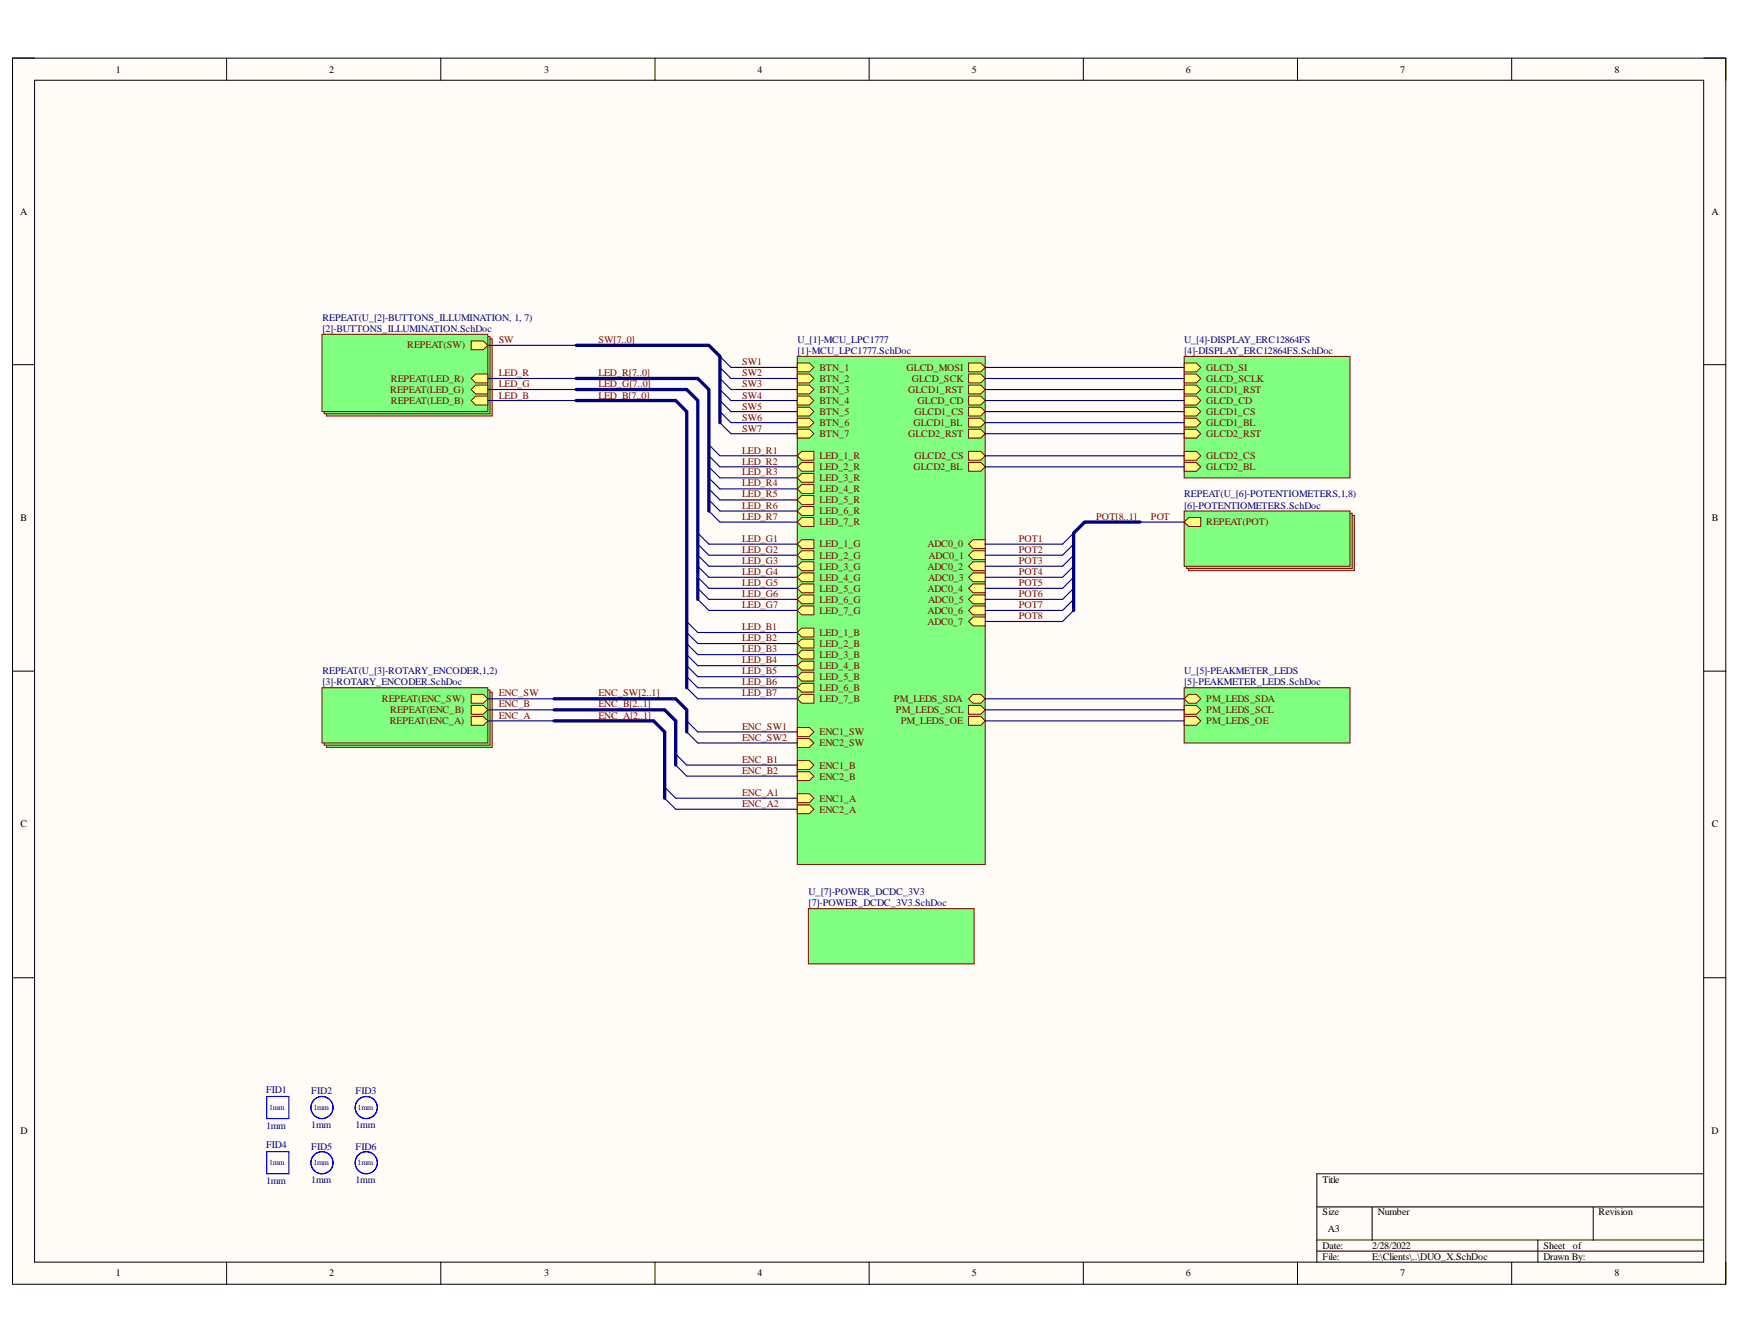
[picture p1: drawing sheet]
<svg xmlns="http://www.w3.org/2000/svg" width="279mm" height="216mm" viewBox="0 0 279 216" stroke-linecap="round" stroke-linejoin="round" font-family="sans-serif">
<defs><g id="words">
<g font-size="1.6">
<text x="18.6" y="11.7">1</text>
<text x="52.9" y="11.7">2</text>
<text x="87.4" y="11.7">3</text>
<text x="121.6" y="11.7">4</text>
<text x="156.1" y="11.7">5</text>
<text x="190.4" y="11.7">6</text>
<text x="224.8" y="11.7">7</text>
<text x="259.2" y="11.7">8</text>
<text x="3.2" y="34.5">A</text>
<text x="274.8" y="34.5">A</text>
<text x="3.3" y="83.7">B</text>
<text x="274.9" y="83.7">B</text>
<text x="3.3" y="132.9">C</text>
<text x="274.9" y="132.9">C</text>
<text x="3.3" y="182.2">D</text>
<text x="274.8" y="182.2">D</text>
<text x="212.4" y="190">Title</text>
<text x="212.4" y="195.2">Size</text>
<text x="213.2" y="198">A3</text>
<text x="221.3" y="195.2">Number</text>
<text x="256.7" y="195.2">Revision</text>
<text x="212.4" y="200.6">Date:</text>
<text x="212.4" y="202.4">File:</text>
<text x="220.3" y="200.6">2/28/2022</text>
<text x="220.3" y="202.4">E:\Clients\..\DUO_X.SchDoc</text>
<text x="247.8" y="200.6">Sheet</text>
<text x="247.8" y="202.4">Drawn By:</text>
<text x="252.6" y="200.6">of</text>
<text x="18.6" y="205.1">1</text>
<text x="52.9" y="205.1">2</text>
<text x="87.4" y="205.1">3</text>
<text x="121.6" y="205.1">4</text>
<text x="156.1" y="205.1">5</text>
<text x="190.4" y="205.1">6</text>
<text x="224.8" y="205.1">7</text>
<text x="259.2" y="205.1">8</text>
</g>
<g font-size="1.6" fill="#000080">
<text x="51.8" y="51.6">REPEAT(U_[2]-BUTTONS_ILLUMINATION, 1, 7)</text>
<text x="51.8" y="53.4">[2]-BUTTONS_ILLUMINATION.SchDoc</text>
<text x="128.1" y="55.1">U_[1]-MCU_LPC1777</text>
<text x="128.1" y="56.9">[1]-MCU_LPC1777.SchDoc</text>
<text x="190.1" y="55.1">U_[4]-DISPLAY_ERC12864FS</text>
<text x="190.1" y="56.9">[4]-DISPLAY_ERC12864FS.SchDoc</text>
<text x="190.1" y="79.9">REPEAT(U_[6]-POTENTIOMETERS,1,8)</text>
<text x="190.1" y="81.7">[6]-POTENTIOMETERS.SchDoc</text>
<text x="51.8" y="108.3">REPEAT(U_[3]-ROTARY_ENCODER,1,2)</text>
<text x="51.8" y="110.1">[3]-ROTARY_ENCODER.SchDoc</text>
<text x="190.1" y="108.3">U_[5]-PEAKMETER_LEDS</text>
<text x="190.1" y="110.1">[5]-PEAKMETER_LEDS.SchDoc</text>
<text x="129.8" y="143.8">U_[7]-POWER_DCDC_3V3</text>
<text x="129.8" y="145.6">[7]-POWER_DCDC_3V3.SchDoc</text>
<text x="42.7" y="175.6">FID1</text>
<text x="50" y="175.8">FID2</text>
<text x="57.1" y="175.8">FID3</text>
<text x="42.7" y="181.3">1mm</text>
<text x="42.7" y="184.4">FID4</text>
<text x="50" y="181.1">1mm</text>
<text x="50" y="184.7">FID5</text>
<text x="57.1" y="181.1">1mm</text>
<text x="57.1" y="184.7">FID6</text>
<text x="42.7" y="190.2">1mm</text>
<text x="50" y="190">1mm</text>
<text x="57.1" y="190">1mm</text>
</g>
<g font-size="1.6" fill="#800000">
<text x="65.4" y="56">REPEAT(SW)</text>
<text x="80.1" y="55.1">SW</text>
<text x="96.1" y="55.1">SW[7..0]</text>
<text x="119.2" y="58.7">SW1</text>
<text x="131.6" y="59.5">BTN_1</text>
<text x="145.6" y="59.5">GLCD_MOSI</text>
<text x="193.7" y="59.5">GLCD_SI</text>
<text x="62.7" y="63.1">REPEAT(LED_G)</text>
<text x="62.8" y="61.3">REPEAT(LED_R)</text>
<text x="62.8" y="64.9">REPEAT(LED_B)</text>
<text x="80.1" y="60.5">LED_R</text>
<text x="80.1" y="62.2">LED_G</text>
<text x="80.1" y="64">LED_B</text>
<text x="96.1" y="60.5">LED_R[7..0]</text>
<text x="96.1" y="62.2">LED_G[7..0]</text>
<text x="96.1" y="64">LED_B[7..0]</text>
<text x="119.2" y="60.5">SW2</text>
<text x="119.2" y="62.2">SW3</text>
<text x="119.2" y="64">SW4</text>
<text x="119.2" y="65.8">SW5</text>
<text x="131.6" y="61.3">BTN_2</text>
<text x="131.6" y="63.1">BTN_3</text>
<text x="131.6" y="64.9">BTN_4</text>
<text x="145.8" y="63.1">GLCD1_RST</text>
<text x="146.4" y="61.3">GLCD_SCK</text>
<text x="147.3" y="64.9">GLCD_CD</text>
<text x="193.7" y="61.3">GLCD_SCLK</text>
<text x="193.7" y="63.1">GLCD1_RST</text>
<text x="193.7" y="64.9">GLCD_CD</text>
<text x="119.2" y="67.6">SW6</text>
<text x="119.2" y="69.3">SW7</text>
<text x="131.6" y="66.6">BTN_5</text>
<text x="131.6" y="68.4">BTN_6</text>
<text x="131.6" y="70.2">BTN_7</text>
<text x="145.8" y="70.2">GLCD2_RST</text>
<text x="146.7" y="68.4">GLCD1_BL</text>
<text x="146.8" y="66.6">GLCD1_CS</text>
<text x="193.7" y="66.6">GLCD1_CS</text>
<text x="193.7" y="68.4">GLCD1_BL</text>
<text x="193.7" y="70.2">GLCD2_RST</text>
<text x="119.2" y="72.9">LED_R1</text>
<text x="119.2" y="74.7">LED_R2</text>
<text x="119.2" y="76.4">LED_R3</text>
<text x="131.6" y="73.7">LED_1_R</text>
<text x="131.6" y="75.5">LED_2_R</text>
<text x="131.6" y="77.3">LED_3_R</text>
<text x="146.7" y="75.5">GLCD2_BL</text>
<text x="146.8" y="73.7">GLCD2_CS</text>
<text x="193.7" y="73.7">GLCD2_CS</text>
<text x="193.7" y="75.5">GLCD2_BL</text>
<text x="119.2" y="78.1">LED_R4</text>
<text x="119.2" y="79.9">LED_R5</text>
<text x="119.2" y="81.7">LED_R6</text>
<text x="119.2" y="83.5">LED_R7</text>
<text x="131.6" y="79.1">LED_4_R</text>
<text x="131.6" y="80.8">LED_5_R</text>
<text x="131.6" y="82.6">LED_6_R</text>
<text x="176" y="83.5">POT[8..1]</text>
<text x="184.8" y="83.5">POT</text>
<text x="119.2" y="87">LED_G1</text>
<text x="119.2" y="88.8">LED_G2</text>
<text x="131.6" y="87.9">LED_1_G</text>
<text x="131.6" y="89.7">LED_2_G</text>
<text x="131.6" y="84.4">LED_7_R</text>
<text x="148.9" y="87.9">ADC0_0</text>
<text x="149.1" y="89.7">ADC0_1</text>
<text x="163.6" y="87">POT1</text>
<text x="163.6" y="88.8">POT2</text>
<text x="193.7" y="84.4">REPEAT(POT)</text>
<text x="119.2" y="90.6">LED_G3</text>
<text x="119.2" y="92.3">LED_G4</text>
<text x="119.2" y="94.1">LED_G5</text>
<text x="119.2" y="95.9">LED_G6</text>
<text x="131.6" y="91.5">LED_3_G</text>
<text x="131.6" y="93.3">LED_4_G</text>
<text x="131.6" y="95">LED_5_G</text>
<text x="148.9" y="91.5">ADC0_2</text>
<text x="148.9" y="95">ADC0_4</text>
<text x="149" y="93.3">ADC0_3</text>
<text x="163.6" y="90.6">POT3</text>
<text x="163.6" y="92.3">POT4</text>
<text x="163.6" y="94.1">POT5</text>
<text x="163.6" y="95.9">POT6</text>
<text x="119.2" y="97.7">LED_G7</text>
<text x="119.2" y="101.2">LED_B1</text>
<text x="131.6" y="96.8">LED_6_G</text>
<text x="131.6" y="98.6">LED_7_G</text>
<text x="148.9" y="98.6">ADC0_6</text>
<text x="148.9" y="100.4">ADC0_7</text>
<text x="149" y="96.8">ADC0_5</text>
<text x="163.6" y="97.7">POT7</text>
<text x="163.6" y="99.4">POT8</text>
<text x="119.2" y="103">LED_B2</text>
<text x="119.2" y="104.8">LED_B3</text>
<text x="119.2" y="106.5">LED_B4</text>
<text x="131.6" y="102.2">LED_1_B</text>
<text x="131.6" y="103.9">LED_2_B</text>
<text x="131.6" y="105.7">LED_3_B</text>
<text x="131.6" y="107.5">LED_4_B</text>
<text x="61.3" y="112.8">REPEAT(ENC_SW)</text>
<text x="80.1" y="111.9">ENC_SW</text>
<text x="80.1" y="113.7">ENC_B</text>
<text x="96.1" y="111.9">ENC_SW[2..1]</text>
<text x="96.1" y="113.7">ENC_B[2..1]</text>
<text x="119.2" y="108.3">LED_B5</text>
<text x="119.2" y="110.1">LED_B6</text>
<text x="119.2" y="111.9">LED_B7</text>
<text x="131.6" y="109.3">LED_5_B</text>
<text x="131.6" y="111">LED_6_B</text>
<text x="131.6" y="112.8">LED_7_B</text>
<text x="143.5" y="112.8">PM_LEDS_SDA</text>
<text x="193.7" y="112.8">PM_LEDS_SDA</text>
<text x="62.6" y="116.4">REPEAT(ENC_A)</text>
<text x="62.7" y="114.6">REPEAT(ENC_B)</text>
<text x="80.1" y="115.4">ENC_A</text>
<text x="96.1" y="115.4">ENC_A[2..1]</text>
<text x="119.2" y="117.2">ENC_SW1</text>
<text x="119.2" y="119">ENC_SW2</text>
<text x="131.6" y="118.1">ENC1_SW</text>
<text x="131.6" y="119.9">ENC2_SW</text>
<text x="143.9" y="114.6">PM_LEDS_SCL</text>
<text x="144.6" y="116.4">PM_LEDS_OE</text>
<text x="193.7" y="114.6">PM_LEDS_SCL</text>
<text x="193.7" y="116.4">PM_LEDS_OE</text>
<text x="119.2" y="122.5">ENC_B1</text>
<text x="119.2" y="124.3">ENC_B2</text>
<text x="131.6" y="123.5">ENC1_B</text>
<text x="131.6" y="125.2">ENC2_B</text>
<text x="119.2" y="127.9">ENC_A1</text>
<text x="119.2" y="129.6">ENC_A2</text>
<text x="131.6" y="128.8">ENC1_A</text>
<text x="131.6" y="130.6">ENC2_A</text>
</g>
<g font-size="1.3" fill="#000080">
<text x="43.2" y="178.3">1mm</text>
<text x="50.3" y="178.3">1mm</text>
<text x="57.4" y="178.3">1mm</text>
<text x="43.2" y="187.2">1mm</text>
<text x="50.3" y="187.2">1mm</text>
<text x="57.4" y="187.2">1mm</text>
</g>
</g></defs>
<path d="M2 9.3h275.1v197h-275.1z" fill-rule="evenodd" fill="#fffcf8"/>
<path d="M2 9.3h275.1v197h-275.1z" fill="none" stroke="#000" stroke-width=".16"/>
<path d="M5.6 12.9h268v189.9h-268z" fill-rule="evenodd" fill="#fffcf8"/>
<g fill="none" stroke="#000" stroke-width=".16">
<path d="M2 9.3h3.6M5.6 12.9h268v189.9h-268zM36.4 9.3v3.6M70.8 9.3v3.6M105.2 9.3v3.6M139.6 9.3v3.6M174 9.3v3.6M208.3 9.3v3.6M242.7 9.3v3.6M273.6 9.3h3.5v3.6M2 58.6h3.6M273.6 58.6h3.5"/>
<path d="M2 107.8h3.6M273.6 107.8h3.5M2 157.1h3.6M273.6 157.1h3.5M211.5 193.9h62.1M211.5 199.2h62.1M220.3 193.9v5.3M246.9 199.2v3.6M255.8 193.9v5.3M273.6 188.6h-62.1v14.2M36.4 202.8v3.5M70.8 202.8v3.5"/>
<path d="M105.2 202.8v3.5M139.6 202.8v3.5M174 202.8v3.5M208.3 202.8v3.5M211.5 201h62.1M242.7 202.8v3.5M277.1 202.8v3.5"/>
</g>
<path d="M52.4 54.4h26.6v12.4h-26.6z" fill-rule="evenodd" fill="#80ff80"/>
<path d="M52.4 54.4h26.6v12.4h-26.6z" fill="none" stroke="#800000" stroke-width=".16"/>
<path d="M52.1 54.1h26.6v12.4h-26.6z" fill-rule="evenodd" fill="#80ff80"/>
<path d="M52.1 54.1h26.6v12.4h-26.6z" fill="none" stroke="#800000" stroke-width=".16"/>
<path d="M51.7 53.7h26.6v12.4h-26.6z" fill-rule="evenodd" fill="#80ff80"/>
<path d="M51.7 53.7h26.6v12.4h-26.6z" fill="none" stroke="#800000" stroke-width=".16"/>
<path d="M75.7 54.8h1.9l.7 .7-.7 .7h-1.9z" fill-rule="evenodd" fill="#ffff80"/>
<path d="M75.7 54.8h1.9l.7 .7-.7 .7h-1.9z" fill="none" stroke="#800000" stroke-width=".16"/>
<path d="M76.4 60.1h1.9v1.4h-1.9l-.7-.7z" fill-rule="evenodd" fill="#ffff80"/>
<path d="M76.4 60.1h1.9v1.4h-1.9l-.7-.7z" fill="none" stroke="#800000" stroke-width=".16"/>
<path d="M75.7 64.3l.7-.7h1.9v1.5h-1.9z" fill-rule="evenodd" fill="#ffff80"/>
<path d="M75.7 64.3l.7-.7h1.9v1.5h-1.9z" fill="none" stroke="#800000" stroke-width=".16"/>
<path d="M76.4 61.9h1.9v1.4h-1.9l-.7-.7z" fill-rule="evenodd" fill="#ffff80"/>
<path d="M76.4 61.9h1.9v1.4h-1.9l-.7-.7z" fill="none" stroke="#800000" stroke-width=".16"/>
<path d="M128 57.2h30.2v81.7h-30.2z" fill-rule="evenodd" fill="#80ff80"/>
<path d="M128 57.2h30.2v81.7h-30.2z" fill="none" stroke="#800000" stroke-width=".16"/>
<path d="M155.5 89.2l.7-.7h2v1.4h-2z" fill-rule="evenodd" fill="#ffff80"/>
<path d="M155.5 89.2l.7-.7h2v1.4h-2z" fill="none" stroke="#800000" stroke-width=".16"/>
<path d="M155.5 87.4l.7-.7h2v1.4h-2z" fill-rule="evenodd" fill="#ffff80"/>
<path d="M155.5 87.4l.7-.7h2v1.4h-2z" fill="none" stroke="#800000" stroke-width=".16"/>
<path d="M155.5 91l.7-.8h2v1.5h-2z" fill-rule="evenodd" fill="#ffff80"/>
<path d="M155.5 91l.7-.8h2v1.5h-2z" fill="none" stroke="#800000" stroke-width=".16"/>
<path d="M155.5 92.7l.7-.7h2v1.4h-2z" fill-rule="evenodd" fill="#ffff80"/>
<path d="M155.5 92.7l.7-.7h2v1.4h-2z" fill="none" stroke="#800000" stroke-width=".16"/>
<path d="M155.5 96.3l.7-.7h2v1.4h-2z" fill-rule="evenodd" fill="#ffff80"/>
<path d="M155.5 96.3l.7-.7h2v1.4h-2z" fill="none" stroke="#800000" stroke-width=".16"/>
<path d="M155.5 94.5l.7-.7h2v1.4h-2z" fill-rule="evenodd" fill="#ffff80"/>
<path d="M155.5 94.5l.7-.7h2v1.4h-2z" fill="none" stroke="#800000" stroke-width=".16"/>
<path d="M155.5 98.1l.7-.8h2v1.5h-2z" fill-rule="evenodd" fill="#ffff80"/>
<path d="M155.5 98.1l.7-.8h2v1.5h-2z" fill="none" stroke="#800000" stroke-width=".16"/>
<path d="M155.5 99.8l.7-.7h2v1.4h-2z" fill-rule="evenodd" fill="#ffff80"/>
<path d="M155.5 99.8l.7-.7h2v1.4h-2z" fill="none" stroke="#800000" stroke-width=".16"/>
<path d="M155.5 60.1h2l.7 .7-.7 .7h-2z" fill-rule="evenodd" fill="#ffff80"/>
<path d="M155.5 60.1h2l.7 .7-.7 .7h-2z" fill="none" stroke="#800000" stroke-width=".16"/>
<path d="M155.5 58.3h2l.7 .7-.7 .7h-2z" fill-rule="evenodd" fill="#ffff80"/>
<path d="M155.5 58.3h2l.7 .7-.7 .7h-2z" fill="none" stroke="#800000" stroke-width=".16"/>
<path d="M155.5 65.4h2l.7 .7-.7 .7h-2z" fill-rule="evenodd" fill="#ffff80"/>
<path d="M155.5 65.4h2l.7 .7-.7 .7h-2z" fill="none" stroke="#800000" stroke-width=".16"/>
<path d="M155.5 67.2h2l.7 .7-.7 .7h-2z" fill-rule="evenodd" fill="#ffff80"/>
<path d="M155.5 67.2h2l.7 .7-.7 .7h-2z" fill="none" stroke="#800000" stroke-width=".16"/>
<path d="M155.5 72.5h2l.7 .7-.7 .7h-2z" fill-rule="evenodd" fill="#ffff80"/>
<path d="M155.5 72.5h2l.7 .7-.7 .7h-2z" fill="none" stroke="#800000" stroke-width=".16"/>
<path d="M155.5 69h2l.7 .7-.7 .7h-2z" fill-rule="evenodd" fill="#ffff80"/>
<path d="M155.5 69h2l.7 .7-.7 .7h-2z" fill="none" stroke="#800000" stroke-width=".16"/>
<path d="M155.5 74.3h2l.7 .7-.7 .7h-2z" fill-rule="evenodd" fill="#ffff80"/>
<path d="M155.5 74.3h2l.7 .7-.7 .7h-2z" fill="none" stroke="#800000" stroke-width=".16"/>
<path d="M155.5 115.1h2l.7 .7-.7 .7h-2z" fill-rule="evenodd" fill="#ffff80"/>
<path d="M155.5 115.1h2l.7 .7-.7 .7h-2z" fill="none" stroke="#800000" stroke-width=".16"/>
<path d="M155.5 113.3h2l.7 .7-.7 .7h-2z" fill-rule="evenodd" fill="#ffff80"/>
<path d="M155.5 113.3h2l.7 .7-.7 .7h-2z" fill="none" stroke="#800000" stroke-width=".16"/>
<path d="M155.5 112.3l.7-.8h1.3l.7 .8-.7 .7h-1.3z" fill-rule="evenodd" fill="#ffff80"/>
<path d="M155.5 112.3l.7-.8h1.3l.7 .8-.7 .7h-1.3z" fill="none" stroke="#800000" stroke-width=".16"/>
<path d="M128 73.2l.7-.7h2v1.4h-2z" fill-rule="evenodd" fill="#ffff80"/>
<path d="M128 73.2l.7-.7h2v1.4h-2z" fill="none" stroke="#800000" stroke-width=".16"/>
<path d="M128 87.4l.7-.7h2v1.4h-2z" fill-rule="evenodd" fill="#ffff80"/>
<path d="M128 87.4l.7-.7h2v1.4h-2z" fill="none" stroke="#800000" stroke-width=".16"/>
<path d="M128 101.6l.7-.7h2v1.4h-2z" fill-rule="evenodd" fill="#ffff80"/>
<path d="M128 101.6l.7-.7h2v1.4h-2z" fill="none" stroke="#800000" stroke-width=".16"/>
<path d="M128 58.3h2l.7 .7-.7 .7h-2z" fill-rule="evenodd" fill="#ffff80"/>
<path d="M128 58.3h2l.7 .7-.7 .7h-2z" fill="none" stroke="#800000" stroke-width=".16"/>
<path d="M128 75l.7-.7h2v1.4h-2z" fill-rule="evenodd" fill="#ffff80"/>
<path d="M128 75l.7-.7h2v1.4h-2z" fill="none" stroke="#800000" stroke-width=".16"/>
<path d="M128 89.2l.7-.7h2v1.4h-2z" fill-rule="evenodd" fill="#ffff80"/>
<path d="M128 89.2l.7-.7h2v1.4h-2z" fill="none" stroke="#800000" stroke-width=".16"/>
<path d="M128 103.4l.7-.7h2v1.4h-2z" fill-rule="evenodd" fill="#ffff80"/>
<path d="M128 103.4l.7-.7h2v1.4h-2z" fill="none" stroke="#800000" stroke-width=".16"/>
<path d="M128 60.1h2l.7 .7-.7 .7h-2z" fill-rule="evenodd" fill="#ffff80"/>
<path d="M128 60.1h2l.7 .7-.7 .7h-2z" fill="none" stroke="#800000" stroke-width=".16"/>
<path d="M128 61.9h2l.7 .7-.7 .7h-2z" fill-rule="evenodd" fill="#ffff80"/>
<path d="M128 61.9h2l.7 .7-.7 .7h-2z" fill="none" stroke="#800000" stroke-width=".16"/>
<path d="M128.7 76.1h2v1.4h-2l-.7-.7z" fill-rule="evenodd" fill="#ffff80"/>
<path d="M128.7 76.1h2v1.4h-2l-.7-.7z" fill="none" stroke="#800000" stroke-width=".16"/>
<path d="M128.7 90.2h2v1.5h-2l-.7-.7z" fill-rule="evenodd" fill="#ffff80"/>
<path d="M128.7 90.2h2v1.5h-2l-.7-.7z" fill="none" stroke="#800000" stroke-width=".16"/>
<path d="M128 105.2l.7-.8h2v1.5h-2z" fill-rule="evenodd" fill="#ffff80"/>
<path d="M128 105.2l.7-.8h2v1.5h-2z" fill="none" stroke="#800000" stroke-width=".16"/>
<path d="M128 78.5l.7-.7h2v1.5h-2z" fill-rule="evenodd" fill="#ffff80"/>
<path d="M128 78.5l.7-.7h2v1.5h-2z" fill="none" stroke="#800000" stroke-width=".16"/>
<path d="M128 92.7l.7-.7h2v1.4h-2z" fill-rule="evenodd" fill="#ffff80"/>
<path d="M128 92.7l.7-.7h2v1.4h-2z" fill="none" stroke="#800000" stroke-width=".16"/>
<path d="M128.7 106.2h2v1.4h-2l-.7-.7z" fill-rule="evenodd" fill="#ffff80"/>
<path d="M128.7 106.2h2v1.4h-2l-.7-.7z" fill="none" stroke="#800000" stroke-width=".16"/>
<path d="M128 63.6h2l.7 .7-.7 .8h-2z" fill-rule="evenodd" fill="#ffff80"/>
<path d="M128 63.6h2l.7 .7-.7 .8h-2z" fill="none" stroke="#800000" stroke-width=".16"/>
<path d="M128 80.3l.7-.7h2v1.4h-2z" fill-rule="evenodd" fill="#ffff80"/>
<path d="M128 80.3l.7-.7h2v1.4h-2z" fill="none" stroke="#800000" stroke-width=".16"/>
<path d="M128 94.5l.7-.7h2v1.4h-2z" fill-rule="evenodd" fill="#ffff80"/>
<path d="M128 94.5l.7-.7h2v1.4h-2z" fill="none" stroke="#800000" stroke-width=".16"/>
<path d="M128 108.7l.7-.7h2v1.4h-2z" fill-rule="evenodd" fill="#ffff80"/>
<path d="M128 108.7l.7-.7h2v1.4h-2z" fill="none" stroke="#800000" stroke-width=".16"/>
<path d="M128 65.4h2l.7 .7-.7 .7h-2z" fill-rule="evenodd" fill="#ffff80"/>
<path d="M128 65.4h2l.7 .7-.7 .7h-2z" fill="none" stroke="#800000" stroke-width=".16"/>
<path d="M128 82.1l.7-.7h2v1.4h-2z" fill-rule="evenodd" fill="#ffff80"/>
<path d="M128 82.1l.7-.7h2v1.4h-2z" fill="none" stroke="#800000" stroke-width=".16"/>
<path d="M128 96.3l.7-.7h2v1.4h-2z" fill-rule="evenodd" fill="#ffff80"/>
<path d="M128 96.3l.7-.7h2v1.4h-2z" fill="none" stroke="#800000" stroke-width=".16"/>
<path d="M128 110.5l.7-.7h2v1.4h-2z" fill-rule="evenodd" fill="#ffff80"/>
<path d="M128 110.5l.7-.7h2v1.4h-2z" fill="none" stroke="#800000" stroke-width=".16"/>
<path d="M128 67.2h2l.7 .7-.7 .7h-2z" fill-rule="evenodd" fill="#ffff80"/>
<path d="M128 67.2h2l.7 .7-.7 .7h-2z" fill="none" stroke="#800000" stroke-width=".16"/>
<path d="M128.7 83.2h2v1.4h-2l-.7-.7z" fill-rule="evenodd" fill="#ffff80"/>
<path d="M128.7 83.2h2v1.4h-2l-.7-.7z" fill="none" stroke="#800000" stroke-width=".16"/>
<path d="M128.7 97.3h2v1.5h-2l-.7-.7z" fill-rule="evenodd" fill="#ffff80"/>
<path d="M128.7 97.3h2v1.5h-2l-.7-.7z" fill="none" stroke="#800000" stroke-width=".16"/>
<path d="M128 112.3l.7-.8h2v1.5h-2z" fill-rule="evenodd" fill="#ffff80"/>
<path d="M128 112.3l.7-.8h2v1.5h-2z" fill="none" stroke="#800000" stroke-width=".16"/>
<path d="M128 69h2l.7 .7-.7 .7h-2z" fill-rule="evenodd" fill="#ffff80"/>
<path d="M128 69h2l.7 .7-.7 .7h-2z" fill="none" stroke="#800000" stroke-width=".16"/>
<path d="M128 127.5h2l.7 .7-.7 .7h-2z" fill-rule="evenodd" fill="#ffff80"/>
<path d="M128 127.5h2l.7 .7-.7 .7h-2z" fill="none" stroke="#800000" stroke-width=".16"/>
<path d="M128 122.2h2l.7 .7-.7 .7h-2z" fill-rule="evenodd" fill="#ffff80"/>
<path d="M128 122.2h2l.7 .7-.7 .7h-2z" fill="none" stroke="#800000" stroke-width=".16"/>
<path d="M128 116.9h2l.7 .7-.7 .7h-2z" fill-rule="evenodd" fill="#ffff80"/>
<path d="M128 116.9h2l.7 .7-.7 .7h-2z" fill="none" stroke="#800000" stroke-width=".16"/>
<path d="M128 129.3h2l.7 .7-.7 .7h-2z" fill-rule="evenodd" fill="#ffff80"/>
<path d="M128 129.3h2l.7 .7-.7 .7h-2z" fill="none" stroke="#800000" stroke-width=".16"/>
<path d="M128 124h2l.7 .7-.7 .7h-2z" fill-rule="evenodd" fill="#ffff80"/>
<path d="M128 124h2l.7 .7-.7 .7h-2z" fill="none" stroke="#800000" stroke-width=".16"/>
<path d="M128 118.6h2l.7 .8-.7 .7h-2z" fill-rule="evenodd" fill="#ffff80"/>
<path d="M128 118.6h2l.7 .8-.7 .7h-2z" fill="none" stroke="#800000" stroke-width=".16"/>
<path d="M155.5 61.9h2l.7 .7-.7 .7h-2z" fill-rule="evenodd" fill="#ffff80"/>
<path d="M155.5 61.9h2l.7 .7-.7 .7h-2z" fill="none" stroke="#800000" stroke-width=".16"/>
<path d="M155.5 63.6h2l.7 .7-.7 .8h-2z" fill-rule="evenodd" fill="#ffff80"/>
<path d="M155.5 63.6h2l.7 .7-.7 .8h-2z" fill="none" stroke="#800000" stroke-width=".16"/>
<path d="M52.4 111.2h26.6v8.9h-26.6z" fill-rule="evenodd" fill="#80ff80"/>
<path d="M52.4 111.2h26.6v8.9h-26.6z" fill="none" stroke="#800000" stroke-width=".16"/>
<path d="M52.1 110.8h26.6v8.9h-26.6z" fill-rule="evenodd" fill="#80ff80"/>
<path d="M52.1 110.8h26.6v8.9h-26.6z" fill="none" stroke="#800000" stroke-width=".16"/>
<path d="M51.7 110.5h26.6v8.9h-26.6z" fill-rule="evenodd" fill="#80ff80"/>
<path d="M51.7 110.5h26.6v8.9h-26.6z" fill="none" stroke="#800000" stroke-width=".16"/>
<path d="M75.7 111.5h1.9l.7 .8-.7 .7h-1.9z" fill-rule="evenodd" fill="#ffff80"/>
<path d="M75.7 111.5h1.9l.7 .8-.7 .7h-1.9z" fill="none" stroke="#800000" stroke-width=".16"/>
<path d="M75.7 113.3h1.9l.7 .7-.7 .7h-1.9z" fill-rule="evenodd" fill="#ffff80"/>
<path d="M75.7 113.3h1.9l.7 .7-.7 .7h-1.9z" fill="none" stroke="#800000" stroke-width=".16"/>
<path d="M75.7 115.1h1.9l.7 .7-.7 .7h-1.9z" fill-rule="evenodd" fill="#ffff80"/>
<path d="M75.7 115.1h1.9l.7 .7-.7 .7h-1.9z" fill="none" stroke="#800000" stroke-width=".16"/>
<path d="M190.1 57.3h26.7v19.5h-26.7z" fill-rule="evenodd" fill="#80ff80"/>
<path d="M190.1 57.3h26.7v19.5h-26.7z" fill="none" stroke="#800000" stroke-width=".16"/>
<path d="M190.1 58.3h2l.7 .7-.7 .7h-2z" fill-rule="evenodd" fill="#ffff80"/>
<path d="M190.1 58.3h2l.7 .7-.7 .7h-2z" fill="none" stroke="#800000" stroke-width=".16"/>
<path d="M190.1 60.1h2l.7 .7-.7 .7h-2z" fill-rule="evenodd" fill="#ffff80"/>
<path d="M190.1 60.1h2l.7 .7-.7 .7h-2z" fill="none" stroke="#800000" stroke-width=".16"/>
<path d="M190.1 61.9h2l.7 .7-.7 .7h-2z" fill-rule="evenodd" fill="#ffff80"/>
<path d="M190.1 61.9h2l.7 .7-.7 .7h-2z" fill="none" stroke="#800000" stroke-width=".16"/>
<path d="M190.1 65.4h2l.7 .7-.7 .7h-2z" fill-rule="evenodd" fill="#ffff80"/>
<path d="M190.1 65.4h2l.7 .7-.7 .7h-2z" fill="none" stroke="#800000" stroke-width=".16"/>
<path d="M190.1 67.2h2l.7 .7-.7 .7h-2z" fill-rule="evenodd" fill="#ffff80"/>
<path d="M190.1 67.2h2l.7 .7-.7 .7h-2z" fill="none" stroke="#800000" stroke-width=".16"/>
<path d="M190.1 69h2l.7 .7-.7 .7h-2z" fill-rule="evenodd" fill="#ffff80"/>
<path d="M190.1 69h2l.7 .7-.7 .7h-2z" fill="none" stroke="#800000" stroke-width=".16"/>
<path d="M190.1 72.5h2l.7 .7-.7 .7h-2z" fill-rule="evenodd" fill="#ffff80"/>
<path d="M190.1 72.5h2l.7 .7-.7 .7h-2z" fill="none" stroke="#800000" stroke-width=".16"/>
<path d="M190.1 74.3h2l.7 .7-.7 .7h-2z" fill-rule="evenodd" fill="#ffff80"/>
<path d="M190.1 74.3h2l.7 .7-.7 .7h-2z" fill="none" stroke="#800000" stroke-width=".16"/>
<path d="M190.1 63.6h2l.7 .7-.7 .8h-2z" fill-rule="evenodd" fill="#ffff80"/>
<path d="M190.1 63.6h2l.7 .7-.7 .8h-2z" fill="none" stroke="#800000" stroke-width=".16"/>
<path d="M190.1 110.5h26.7v8.9h-26.7z" fill-rule="evenodd" fill="#80ff80"/>
<path d="M190.1 110.5h26.7v8.9h-26.7z" fill="none" stroke="#800000" stroke-width=".16"/>
<path d="M190.1 112.3l.8-.8h1.2l.7 .8-.7 .7h-1.2z" fill-rule="evenodd" fill="#ffff80"/>
<path d="M190.1 112.3l.8-.8h1.2l.7 .8-.7 .7h-1.2z" fill="none" stroke="#800000" stroke-width=".16"/>
<path d="M190.1 113.3h2l.7 .7-.7 .7h-2z" fill-rule="evenodd" fill="#ffff80"/>
<path d="M190.1 113.3h2l.7 .7-.7 .7h-2z" fill="none" stroke="#800000" stroke-width=".16"/>
<path d="M190.1 115.1h2l.7 .7-.7 .7h-2z" fill-rule="evenodd" fill="#ffff80"/>
<path d="M190.1 115.1h2l.7 .7-.7 .7h-2z" fill="none" stroke="#800000" stroke-width=".16"/>
<path d="M190.9 82.8h26.6v8.9h-26.6z" fill-rule="evenodd" fill="#80ff80"/>
<path d="M190.9 82.8h26.6v8.9h-26.6z" fill="none" stroke="#800000" stroke-width=".16"/>
<path d="M190.5 82.4h26.6v8.9h-26.6z" fill-rule="evenodd" fill="#80ff80"/>
<path d="M190.5 82.4h26.6v8.9h-26.6z" fill="none" stroke="#800000" stroke-width=".16"/>
<path d="M190.1 82.1h26.7v8.9h-26.7z" fill-rule="evenodd" fill="#80ff80"/>
<path d="M190.1 82.1h26.7v8.9h-26.7z" fill="none" stroke="#800000" stroke-width=".16"/>
<path d="M190.1 83.9l.8-.7h1.9v1.4h-1.9z" fill-rule="evenodd" fill="#ffff80"/>
<path d="M190.1 83.9l.8-.7h1.9v1.4h-1.9z" fill="none" stroke="#800000" stroke-width=".16"/>
<g fill="none" stroke="#000080" stroke-width=".18">
<path d="M115.6 59l1.8 1.8M115.6 57.2l1.8 1.8M113.8 78.5l1.8 1.8M113.8 76.8l1.8 1.7M113.8 75l1.8 1.8M113.8 73.2l1.8 1.8M113.8 71.4l1.8 1.8M115.6 67.9l1.8 1.8M115.6 66.1l1.8 1.8M115.6 64.3l1.8 1.8M115.6 62.6l1.8 1.7M115.6 60.8l1.8 1.8"/>
<path d="M110.3 99.8l1.7 1.8M112 96.3l1.8 1.8M112 94.5l1.8 1.8M112 92.7l1.8 1.8M112 91l1.8 1.7M112 89.2l1.8 1.8M112 87.4l1.8 1.8M112 85.6l1.8 1.8M113.8 82.1l1.8 1.8M113.8 80.3l1.8 1.8M172.4 96.3l-1.8 1.8M172.4 94.5l-1.8 1.8"/>
<path d="M172.4 92.7l-1.8 1.8M172.4 91l-1.8 1.7M172.4 89.2l-1.8 1.8M172.4 87.4l-1.8 1.8M172.4 85.6l-1.8 1.8M172.4 98.1l-1.8 1.7M110.3 110.5l1.7 1.8M110.3 108.7l1.7 1.8M110.3 106.9l1.7 1.8M110.3 105.2l1.7 1.7M110.3 103.4l1.7 1.8M110.3 101.6l1.7 1.8"/>
<path d="M110.3 115.8l1.7 1.8M110.3 117.6l1.7 1.8M106.7 128.2l1.8 1.8M106.7 126.5l1.8 1.7M108.5 122.9l1.8 1.8M108.5 121.1l1.8 1.8"/>
</g>
<path d="M129.8 146h26.6v8.8h-26.6z" fill-rule="evenodd" fill="#80ff80"/>
<path d="M129.8 146h26.6v8.8h-26.6z" fill="none" stroke="#800000" stroke-width=".16"/>
<g fill="none" stroke="#000080" stroke-width=".18">
<path d="M78.3 55.5h14.2M117.4 59h10.6M158.2 59h31.9M78.3 64.3h14.2M78.3 62.6h14.2M78.3 60.8h14.2M115.6 73.2h12.4M115.6 75h12.4M115.6 76.8h12.4M115.6 78.5h12.4M117.4 69.7h10.6M117.4 67.9h10.6"/>
<path d="M117.4 66.1h10.6M117.4 64.3h10.6M117.4 62.6h10.6M117.4 60.8h10.6M158.2 69.7h31.9M158.2 67.9h31.9M158.2 66.1h31.9M158.2 64.3h31.9M158.2 62.6h31.9M158.2 73.2h31.9M158.2 75h31.9M158.2 60.8h31.9"/>
<path d="M113.8 87.4h14.2M113.8 89.2h14.2M113.8 91h14.2M113.8 92.7h14.2M113.8 94.5h14.2M113.8 96.3h14.2M113.8 98.1h14.2M115.6 80.3h12.4M115.6 82.1h12.4M115.6 83.9h12.4M158.2 87.4h12.4M158.2 89.2h12.4"/>
<path d="M158.2 91h12.4M158.2 92.7h12.4M158.2 94.5h12.4M158.2 96.3h12.4M158.2 98.1h12.4M158.2 99.8h12.4M183.1 83.9h7M78.3 112.3h10.7M78.3 114h10.7M78.3 115.8h10.7M112 101.6h16M112 103.4h16"/>
<path d="M112 105.2h16M112 106.9h16M112 108.7h16M112 110.5h16M112 112.3h16M112 117.6h16M112 119.4h16M158.2 112.3h31.9M158.2 114h31.9M158.2 115.8h31.9M108.5 128.2h19.5M108.5 130h19.5"/>
<path d="M110.3 122.9h17.7M110.3 124.7h17.7"/>
</g>
<path d="M92.5 55.5h21.3l1.8 1.7v10.7M92.5 60.8h19.5l1.8 1.8v19.5M92.5 62.6h17.8l1.7 1.7v32M92.5 64.3h16l1.8 1.8v44.4M183.1 83.9h-8.9l-1.8 1.7v12.5M89 112.3h19.5l1.8 1.7v3.6M89 114h17.7l1.8 1.8v7.1M89 115.8h15.9l1.8 1.8v10.6" fill="none" stroke="#000080" stroke-width=".53"/>
<g fill="none" stroke="#00f" stroke-width=".18">
<path d="M42.8 176.1h3.6v3.6h-3.6zM42.8 185h3.6v3.6h-3.6z"/>
<circle cx="51.7" cy="177.9" r="1.78"/>
<circle cx="51.7" cy="177.9" r="1.77"/>
<circle cx="58.8" cy="177.9" r="1.78"/>
<circle cx="51.7" cy="186.8" r="1.78"/>
<circle cx="58.8" cy="186.8" r="1.78"/>
</g>
<use href="#words"/>
</svg>
